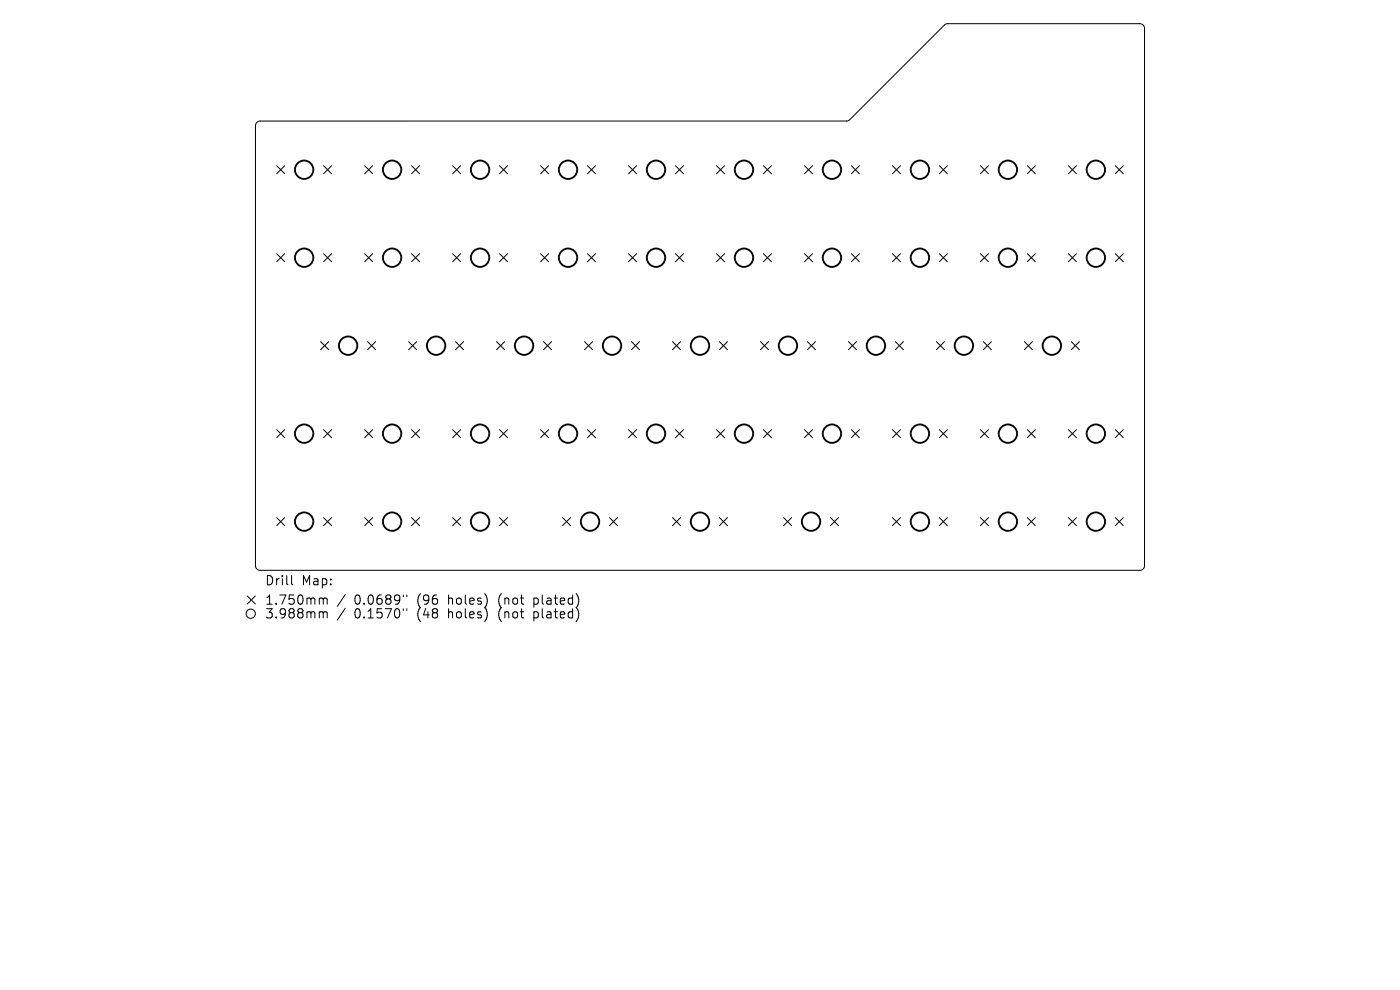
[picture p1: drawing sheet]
<svg xmlns="http://www.w3.org/2000/svg" width="297mm" height="210mm" viewBox="0 0 297 210" stroke-linecap="round" stroke-linejoin="round" font-family="sans-serif">
<defs><g id="words">
<g font-size="2.7">
<text x="56.1" y="124.4">Drill</text>
<text x="64" y="124.4">Map:</text>
<text x="56.1" y="128.5">1.750mm</text>
<text x="56.1" y="131.5">3.988mm</text>
<text x="75.2" y="128.5">0.0689&quot;</text>
<text x="75.2" y="131.5">0.1570&quot;</text>
<text x="88.6" y="128.5">(96</text>
<text x="88.6" y="131.5">(48</text>
<text x="95.4" y="128.5">holes)</text>
<text x="95.4" y="131.5">holes)</text>
<text x="106.2" y="128.5">(not</text>
<text x="106.2" y="131.5">(not</text>
<text x="113.8" y="128.5">plated)</text>
<text x="113.8" y="131.5">plated)</text>
</g>
</g></defs>
<g fill="none" stroke="#000" stroke-width=".21">
<path d="M54.5 26l.7-.3h124.5l.5-.3 20.5-20.3 41.1-.1a1 1 0 0 1 1 1v114a1 1 0 0 1-1 1h-186.6a1 1 0 0 1-1-1v-93.3zM58.7 35.1l1.7 1.8M60.4 35.1l-1.7 1.8M68.6 35.1l1.8 1.8M70.4 35.1l-1.8 1.8M77.4 35.1l1.7 1.8M79.1 35.1l-1.7 1.8M87.3 35.1l1.7 1.8M89 35.1l-1.7 1.8M96 35.1l1.7 1.8M97.7 35.1l-1.7 1.8M106 35.1l1.7 1.8"/>
<path d="M107.7 35.1l-1.7 1.8M114.7 35.1l1.7 1.8M116.4 35.1l-1.7 1.8M124.6 35.1l1.7 1.8M126.3 35.1l-1.7 1.8M133.3 35.1l1.8 1.8M135.1 35.1l-1.8 1.8M143.3 35.1l1.7 1.8M145 35.1l-1.7 1.8M152 35.1l1.7 1.8M153.7 35.1l-1.7 1.8M162 35.1l1.7 1.8"/>
<path d="M163.7 35.1l-1.7 1.8M170.7 35.1l1.7 1.8M172.4 35.1l-1.7 1.8M180.6 35.1l1.7 1.8M182.3 35.1l-1.7 1.8M189.3 35.1l1.7 1.8M191 35.1l-1.7 1.8M199.3 35.1l1.7 1.8M201 35.1l-1.7 1.8M208 35.1l1.7 1.8M209.7 35.1l-1.7 1.8M217.9 35.1l1.8 1.8"/>
<path d="M219.7 35.1l-1.8 1.8M226.6 35.1l1.8 1.8M228.4 35.1l-1.8 1.8M236.6 35.1l1.7 1.8M238.3 35.1l-1.7 1.8M58.7 53.8l1.7 1.7M60.4 53.8l-1.7 1.7M68.6 53.8l1.8 1.7M70.4 53.8l-1.8 1.7M77.4 53.8l1.7 1.7M79.1 53.8l-1.7 1.7M87.3 53.8l1.7 1.7"/>
<path d="M89 53.8l-1.7 1.7M96 53.8l1.7 1.7M97.7 53.8l-1.7 1.7M106 53.8l1.7 1.7M107.7 53.8l-1.7 1.7M114.7 53.8l1.7 1.7M116.4 53.8l-1.7 1.7M124.6 53.8l1.7 1.7M126.3 53.8l-1.7 1.7M133.3 53.8l1.8 1.7M135.1 53.8l-1.8 1.7M143.3 53.8l1.7 1.7"/>
<path d="M145 53.8l-1.7 1.7M152 53.8l1.7 1.7M153.7 53.8l-1.7 1.7M162 53.8l1.7 1.7M163.7 53.8l-1.7 1.7M170.7 53.8l1.7 1.7M172.4 53.8l-1.7 1.7M180.6 53.8l1.7 1.7M182.3 53.8l-1.7 1.7M189.3 53.8l1.7 1.7M191 53.8l-1.7 1.7M199.3 53.8l1.7 1.7"/>
<path d="M201 53.8l-1.7 1.7M208 53.8l1.7 1.7M209.7 53.8l-1.7 1.7M217.9 53.8l1.8 1.7M219.7 53.8l-1.8 1.7M226.6 53.8l1.8 1.7M228.4 53.8l-1.8 1.7M236.6 53.8l1.7 1.7M238.3 53.8l-1.7 1.7M68 72.5l1.7 1.7M69.7 72.5l-1.7 1.7M78 72.5l1.7 1.7"/>
<path d="M79.7 72.5l-1.7 1.7M86.7 72.5l1.7 1.7M88.4 72.5l-1.7 1.7M96.6 72.5l1.7 1.7M98.3 72.5l-1.7 1.7M105.3 72.5l1.8 1.7M107.1 72.5l-1.8 1.7M115.3 72.5l1.7 1.7M117 72.5l-1.7 1.7M124 72.5l1.7 1.7M125.7 72.5l-1.7 1.7M134 72.5l1.7 1.7"/>
<path d="M135.7 72.5l-1.7 1.7M142.7 72.5l1.7 1.7M144.4 72.5l-1.7 1.7M152.6 72.5l1.7 1.7M154.3 72.5l-1.7 1.7M161.3 72.5l1.7 1.7M163 72.5l-1.7 1.7M171.3 72.5l1.7 1.7M173 72.5l-1.7 1.7M180 72.5l1.7 1.7M181.7 72.5l-1.7 1.7M189.9 72.5l1.8 1.7"/>
<path d="M191.7 72.5l-1.8 1.7M198.7 72.5l1.7 1.7M200.4 72.5l-1.7 1.7M208.6 72.5l1.7 1.7M210.3 72.5l-1.7 1.7M217.3 72.5l1.7 1.7M219 72.5l-1.7 1.7M227.3 72.5l1.7 1.7M229 72.5l-1.7 1.7M58.7 91.1l1.7 1.7M60.4 91.1l-1.7 1.7M68.6 91.1l1.8 1.7"/>
<path d="M70.4 91.1l-1.8 1.7M77.4 91.1l1.7 1.7M79.1 91.1l-1.7 1.7M87.3 91.1l1.7 1.7M89 91.1l-1.7 1.7M96 91.1l1.7 1.7M97.7 91.1l-1.7 1.7M106 91.1l1.7 1.7M107.7 91.1l-1.7 1.7M114.7 91.1l1.7 1.7M116.4 91.1l-1.7 1.7M124.6 91.1l1.7 1.7"/>
<path d="M126.3 91.1l-1.7 1.7M133.3 91.1l1.8 1.7M135.1 91.1l-1.8 1.7M143.3 91.1l1.7 1.7M145 91.1l-1.7 1.7M152 91.1l1.7 1.7M153.7 91.1l-1.7 1.7M162 91.1l1.7 1.7M163.7 91.1l-1.7 1.7M170.7 91.1l1.7 1.7M172.4 91.1l-1.7 1.7M180.6 91.1l1.7 1.7"/>
<path d="M182.3 91.1l-1.7 1.7M189.3 91.1l1.7 1.7M191 91.1l-1.7 1.7M199.3 91.1l1.7 1.7M201 91.1l-1.7 1.7M208 91.1l1.7 1.7M209.7 91.1l-1.7 1.7M217.9 91.1l1.8 1.7M219.7 91.1l-1.8 1.7M226.6 91.1l1.8 1.7M228.4 91.1l-1.8 1.7M236.6 91.1l1.7 1.7"/>
<path d="M238.3 91.1l-1.7 1.7M58.7 109.8l1.7 1.7M60.4 109.8l-1.7 1.7M68.6 109.8l1.8 1.7M70.4 109.8l-1.8 1.7M77.4 109.8l1.7 1.7M79.1 109.8l-1.7 1.7M87.3 109.8l1.7 1.7M89 109.8l-1.7 1.7M96 109.8l1.7 1.7M97.7 109.8l-1.7 1.7M106 109.8l1.7 1.7"/>
<path d="M107.7 109.8l-1.7 1.7M119.3 109.8l1.8 1.7M121.1 109.8l-1.8 1.7M129.3 109.8l1.7 1.7M131 109.8l-1.7 1.7M142.7 109.8l1.7 1.7M144.4 109.8l-1.7 1.7M152.6 109.8l1.7 1.7M154.3 109.8l-1.7 1.7M166.2 109.8l1.7 1.7M167.9 109.8l-1.7 1.7M176.2 109.8l1.7 1.7"/>
<path d="M177.9 109.8l-1.7 1.7M189.3 109.8l1.7 1.7M191 109.8l-1.7 1.7M199.3 109.8l1.7 1.7M201 109.8l-1.7 1.7M208 109.8l1.7 1.7M209.7 109.8l-1.7 1.7M217.9 109.8l1.8 1.7M219.7 109.8l-1.8 1.7M226.6 109.8l1.8 1.7M228.4 109.8l-1.8 1.7M236.6 109.8l1.7 1.7"/>
<path d="M238.3 109.8l-1.7 1.7M52.5 126.4l1.7 1.7M54.2 126.4l-1.7 1.7M61.9 122.1v1.7l.2 .3M68 126.9h.3l.3 .2M68 129.8h.3l.3 .3M68.6 127.1l.3-.2 .4 .1 .1 1.2M68.6 127.1v1.1M68.6 130.1v1M68.6 130.1l.3-.3 .4 .1 .1 1.2M73.2 126.1l-1.6 2.5M73.2 129l-1.6 2.5"/>
<path d="M85.6 126.2v.4M85.6 129.1v.4M86.3 126.2v.4M86.3 129.1v.4"/>
<circle cx="53.2" cy="130.2" r=".98"/>
</g>
<g fill="none" stroke="#000" stroke-width=".39">
<circle cx="64.5" cy="36" r="1.95"/>
<circle cx="83.2" cy="36" r="1.95"/>
<circle cx="101.8" cy="36" r="1.95"/>
<circle cx="120.5" cy="36" r="1.95"/>
<circle cx="139.2" cy="36" r="1.95"/>
<circle cx="157.8" cy="36" r="1.95"/>
<circle cx="176.5" cy="36" r="1.95"/>
<circle cx="195.2" cy="36" r="1.95"/>
<circle cx="213.8" cy="36" r="1.95"/>
<circle cx="232.5" cy="36" r="1.95"/>
<circle cx="64.5" cy="54.7" r="1.95"/>
<circle cx="83.2" cy="54.7" r="1.95"/>
<circle cx="101.8" cy="54.7" r="1.95"/>
<circle cx="120.5" cy="54.7" r="1.95"/>
<circle cx="139.2" cy="54.7" r="1.95"/>
<circle cx="157.8" cy="54.7" r="1.95"/>
<circle cx="176.5" cy="54.7" r="1.95"/>
<circle cx="195.2" cy="54.7" r="1.95"/>
<circle cx="213.8" cy="54.7" r="1.95"/>
<circle cx="232.5" cy="54.7" r="1.95"/>
<circle cx="73.9" cy="73.3" r="1.95"/>
<circle cx="92.5" cy="73.3" r="1.95"/>
<circle cx="111.2" cy="73.3" r="1.95"/>
<circle cx="129.8" cy="73.3" r="1.95"/>
<circle cx="148.5" cy="73.3" r="1.95"/>
<circle cx="167.2" cy="73.3" r="1.95"/>
<circle cx="185.8" cy="73.3" r="1.95"/>
<circle cx="204.5" cy="73.3" r="1.95"/>
<circle cx="223.1" cy="73.3" r="1.95"/>
<circle cx="64.5" cy="92" r="1.95"/>
<circle cx="83.2" cy="92" r="1.95"/>
<circle cx="101.8" cy="92" r="1.95"/>
<circle cx="120.5" cy="92" r="1.95"/>
<circle cx="139.2" cy="92" r="1.95"/>
<circle cx="157.8" cy="92" r="1.95"/>
<circle cx="176.5" cy="92" r="1.95"/>
<circle cx="195.2" cy="92" r="1.95"/>
<circle cx="213.8" cy="92" r="1.95"/>
<circle cx="232.5" cy="92" r="1.95"/>
<circle cx="64.5" cy="110.7" r="1.95"/>
<circle cx="83.2" cy="110.7" r="1.95"/>
<circle cx="101.8" cy="110.7" r="1.95"/>
<circle cx="125.2" cy="110.7" r="1.95"/>
<circle cx="148.5" cy="110.7" r="1.95"/>
<circle cx="172.1" cy="110.7" r="1.95"/>
<circle cx="195.2" cy="110.7" r="1.95"/>
<circle cx="213.8" cy="110.7" r="1.95"/>
<circle cx="232.5" cy="110.7" r="1.95"/>
</g>
<use href="#words"/>
</svg>
